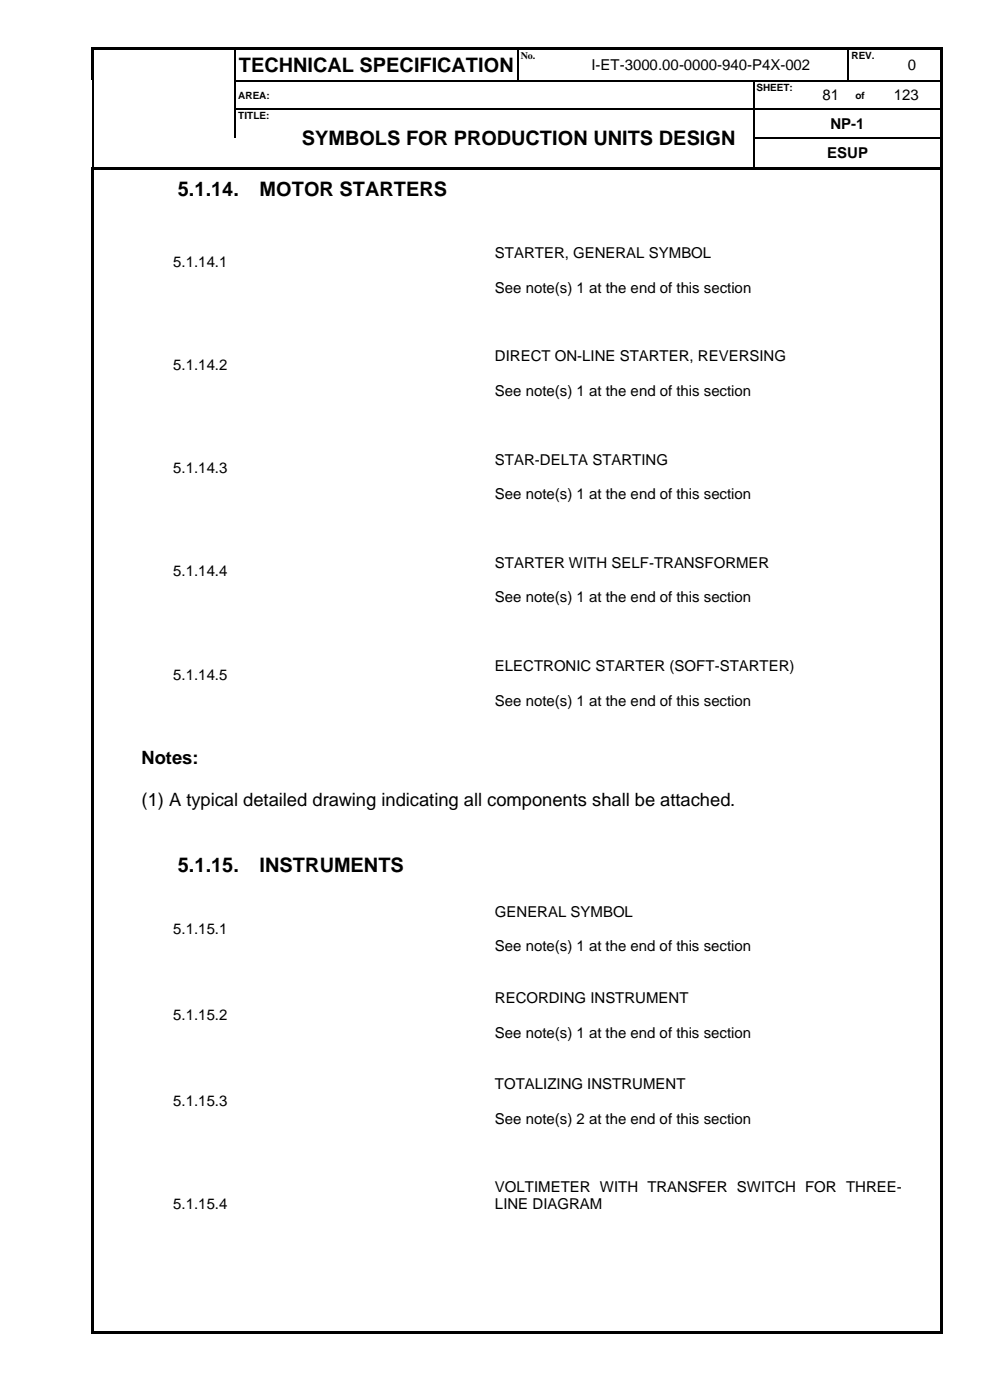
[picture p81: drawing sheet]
<svg xmlns="http://www.w3.org/2000/svg" width="210mm" height="297mm" viewBox="0 0 210 297" stroke-linecap="round" stroke-linejoin="round" font-family="sans-serif">
<defs><g id="words">
<g font-size="4.2">
<text x="50.6" y="15.3">TECHNICAL SPECIFICATION</text>
<text x="64" y="30.9">SYMBOLS FOR PRODUCTION UNITS DESIGN</text>
<text x="37.7" y="41.5">5.1.14.</text>
<text x="55.1" y="41.5">MOTOR STARTERS</text>
<text x="37.7" y="185">5.1.15.</text>
<text x="55.1" y="185">INSTRUMENTS</text>
</g>
<g font-size="3.9">
<text x="30" y="162.2">Notes:</text>
<text x="30" y="171.1">(1) A typical detailed drawing indicating all components shall be attached.</text>
</g>
<g font-size="3.2">
<text x="125.5" y="14.9">I-ET-3000.00-0000-940-P4X-002</text>
<text x="192.6" y="14.9">0</text>
<text x="174.5" y="21.3">81</text>
<text x="189.6" y="21.3">123</text>
<text x="176.2" y="27.3">NP-1</text>
<text x="175.5" y="33.6">ESUP</text>
<text x="36.8" y="56.6">5.1.14.1</text>
<text x="105" y="54.7">STARTER, GENERAL SYMBOL</text>
<text x="105" y="62.1">See note(s) 1 at the end of this section</text>
<text x="105" y="76.7">DIRECT ON-LINE STARTER, REVERSING</text>
<text x="36.8" y="78.5">5.1.14.2</text>
<text x="105" y="84">See note(s) 1 at the end of this section</text>
<text x="36.8" y="100.4">5.1.14.3</text>
<text x="105" y="98.6">STAR-DELTA STARTING</text>
<text x="105" y="105.9">See note(s) 1 at the end of this section</text>
<text x="36.8" y="122.3">5.1.14.4</text>
<text x="105" y="120.5">STARTER WITH SELF-TRANSFORMER</text>
<text x="105" y="127.8">See note(s) 1 at the end of this section</text>
<text x="105" y="142.4">ELECTRONIC STARTER (SOFT-STARTER)</text>
<text x="36.8" y="144.2">5.1.14.5</text>
<text x="105" y="149.7">See note(s) 1 at the end of this section</text>
<text x="105" y="194.6">GENERAL SYMBOL</text>
<text x="36.8" y="198.2">5.1.15.1</text>
<text x="105" y="201.9">See note(s) 1 at the end of this section</text>
<text x="105" y="212.8">RECORDING INSTRUMENT</text>
<text x="36.8" y="216.5">5.1.15.2</text>
<text x="105" y="220.2">See note(s) 1 at the end of this section</text>
<text x="105" y="231.1">TOTALIZING INSTRUMENT</text>
<text x="36.8" y="234.8">5.1.15.3</text>
<text x="105" y="238.4">See note(s) 2 at the end of this section</text>
<text x="36.8" y="256.6">5.1.15.4</text>
<text x="105" y="252.9">VOLTIMETER WITH TRANSFER SWITCH FOR THREE-</text>
<text x="105" y="256.6">LINE DIAGRAM</text>
</g>
<g font-size="2.1">
<text x="110.5" y="12.5">No.</text>
<text x="180.6" y="12.5">REV.</text>
<text x="50.6" y="20.9">AREA:</text>
<text x="160.5" y="19.3">SHEET:</text>
<text x="181.5" y="20.9">of</text>
<text x="50.6" y="25.2">TITLE:</text>
</g>
</g></defs>
<g fill="#000">
<path d="M19.3 10h.6v.5h-.6z" fill-rule="evenodd"/>
<path d="M19.3 10h.6v.5h-.6z" fill-rule="evenodd"/>
<path d="M19.3 10.5h.6v6.5h-.6z" fill-rule="evenodd"/>
<path d="M19.6 17h.3v.3h-.3z" fill-rule="evenodd"/>
<path d="M19.9 10h29.9v.5h-29.9z" fill-rule="evenodd"/>
<path d="M49.8 10.5h.2z" fill-rule="evenodd"/>
<path d="M49.8 10h.5v.5h-.5z" fill-rule="evenodd"/>
<path d="M49.8 17h.2v.3h-.2z" fill-rule="evenodd"/>
<path d="M50.3 10h59.5v.5h-59.5z" fill-rule="evenodd"/>
<path d="M109.8 10.5h.3z" fill-rule="evenodd"/>
<path d="M109.8 10h.5v.5h-.5z" fill-rule="evenodd"/>
<path d="M109.8 17h.3v.3h-.3z" fill-rule="evenodd"/>
<path d="M110.3 10h7.2v.5h-7.2z" fill-rule="evenodd"/>
<path d="M117.5 10h.5v.5h-.5z" fill-rule="evenodd"/>
<path d="M117.5 17h.2v.3h-.2z" fill-rule="evenodd"/>
<path d="M118 10h61.9v.5h-61.9z" fill-rule="evenodd"/>
<path d="M159.8 17h.3v.3h-.3z" fill-rule="evenodd"/>
<path d="M172.5 17h.3v.3h-.3z" fill-rule="evenodd"/>
<path d="M179.9 10.5h.2z" fill-rule="evenodd"/>
<path d="M179.9 10h.5v.5h-.5z" fill-rule="evenodd"/>
<path d="M179.9 17h.2v.3h-.2z" fill-rule="evenodd"/>
<path d="M180.1 17h.3v.3h-.3z" fill-rule="evenodd"/>
<path d="M180.4 10h7.1v.5h-7.1z" fill-rule="evenodd"/>
<path d="M185 17h.2v.3h-.2z" fill-rule="evenodd"/>
<path d="M187.5 10h.5v.5h-.5z" fill-rule="evenodd"/>
<path d="M187.5 17h.2v.3h-.2z" fill-rule="evenodd"/>
<path d="M188 10h11.6v.5h-11.6z" fill-rule="evenodd"/>
<path d="M199.6 10h.5v.5h-.5z" fill-rule="evenodd"/>
<path d="M199.6 10h.5v.5h-.5z" fill-rule="evenodd"/>
<path d="M199.6 10.5h.5v6.5h-.5z" fill-rule="evenodd"/>
<path d="M199.6 17h.5v.3h-.5z" fill-rule="evenodd"/>
<path d="M19.5 35.4h.5v.6h-.5z" fill-rule="evenodd"/>
<path d="M19.5 35.4h.5v.5h-.5z" fill-rule="evenodd"/>
<path d="M19.6 23h.3v.2h-.3z" fill-rule="evenodd"/>
<path d="M19.6 29.2h.3v.3h-.3z" fill-rule="evenodd"/>
<path d="M20 35.4h.5v.5h-.5z" fill-rule="evenodd"/>
<path d="M20.5 35.4h29.4v.5h-29.4z" fill-rule="evenodd"/>
<path d="M49.8 23h.2v.2h-.2z" fill-rule="evenodd"/>
<path d="M49.9 35.4h.5v.5h-.5z" fill-rule="evenodd"/>
<path d="M50.4 35.4h9.8v.5h-9.8z" fill-rule="evenodd"/>
<path d="M60.2 23h.3v.2h-.3z" fill-rule="evenodd"/>
<path d="M60.2 35.4h.6v.5h-.6z" fill-rule="evenodd"/>
<path d="M60.8 35.4h99v.5h-99z" fill-rule="evenodd"/>
<path d="M159.8 23h.3v.2h-.3z" fill-rule="evenodd"/>
<path d="M159.8 29.2h.3v.3h-.3z" fill-rule="evenodd"/>
<path d="M159.8 35.4h.6v.5h-.6z" fill-rule="evenodd"/>
<path d="M160.4 35.4h39.2v.5h-39.2z" fill-rule="evenodd"/>
<path d="M172.5 23h.3v.2h-.3z" fill-rule="evenodd"/>
<path d="M180 23h.2v.2h-.2z" fill-rule="evenodd"/>
<path d="M185 23h.2v.2h-.2z" fill-rule="evenodd"/>
<path d="M199.6 17.3h.5v5.7h-.5z" fill-rule="evenodd"/>
<path d="M199.6 23h.5v.2h-.5z" fill-rule="evenodd"/>
<path d="M199.6 23.2h.5v6h-.5z" fill-rule="evenodd"/>
<path d="M199.6 29.2h.5v.3h-.5z" fill-rule="evenodd"/>
<path d="M199.6 29.5h.5v5.9h-.5z" fill-rule="evenodd"/>
<path d="M199.6 35.4h.5v.6h-.5z" fill-rule="evenodd"/>
<path d="M19.5 36h.5v246.5h-.5z" fill-rule="evenodd"/>
<path d="M19.5 282.5h.5v.5h-.5z" fill-rule="evenodd"/>
<path d="M19.5 282.5h.5v.5h-.5z" fill-rule="evenodd"/>
<path d="M20 282.5h179.6v.5h-179.6z" fill-rule="evenodd"/>
<path d="M199.6 36h.5v246.5h-.5z" fill-rule="evenodd"/>
<path d="M199.6 282.5h.5v.5h-.5z" fill-rule="evenodd"/>
<path d="M199.6 282.5h.5v.5h-.5z" fill-rule="evenodd"/>
</g>
<g fill="none" stroke="#000" stroke-width=".25">
<path d="M19.7 17.3v5.7M49.9 10.5v6.5M49.9 17.3v5.7M50 17.1h59.8M110 10.5v6.5M110.1 17.1h7.4M117.7 17.1h42.1M160 17.3v5.7M160.1 17.1h12.4M172.8 17.1h7.1M180 10.5v6.5M180.4 17.1h4.6"/>
<path d="M185.2 17.1h2.3M187.7 17.1h11.9M19.7 23.2v6M19.7 29.5v5.9M49.9 23.2v6M50 23.1h10.2M60.5 23.1h99.3M160 23.2v6M160 29.5v5.9M160.1 23.1h12.4M160.1 29.3h39.5M172.8 23.1h7.2"/>
<path d="M180.2 23.1h4.8M185.2 23.1h14.4"/>
</g>
<use href="#words"/>
</svg>
